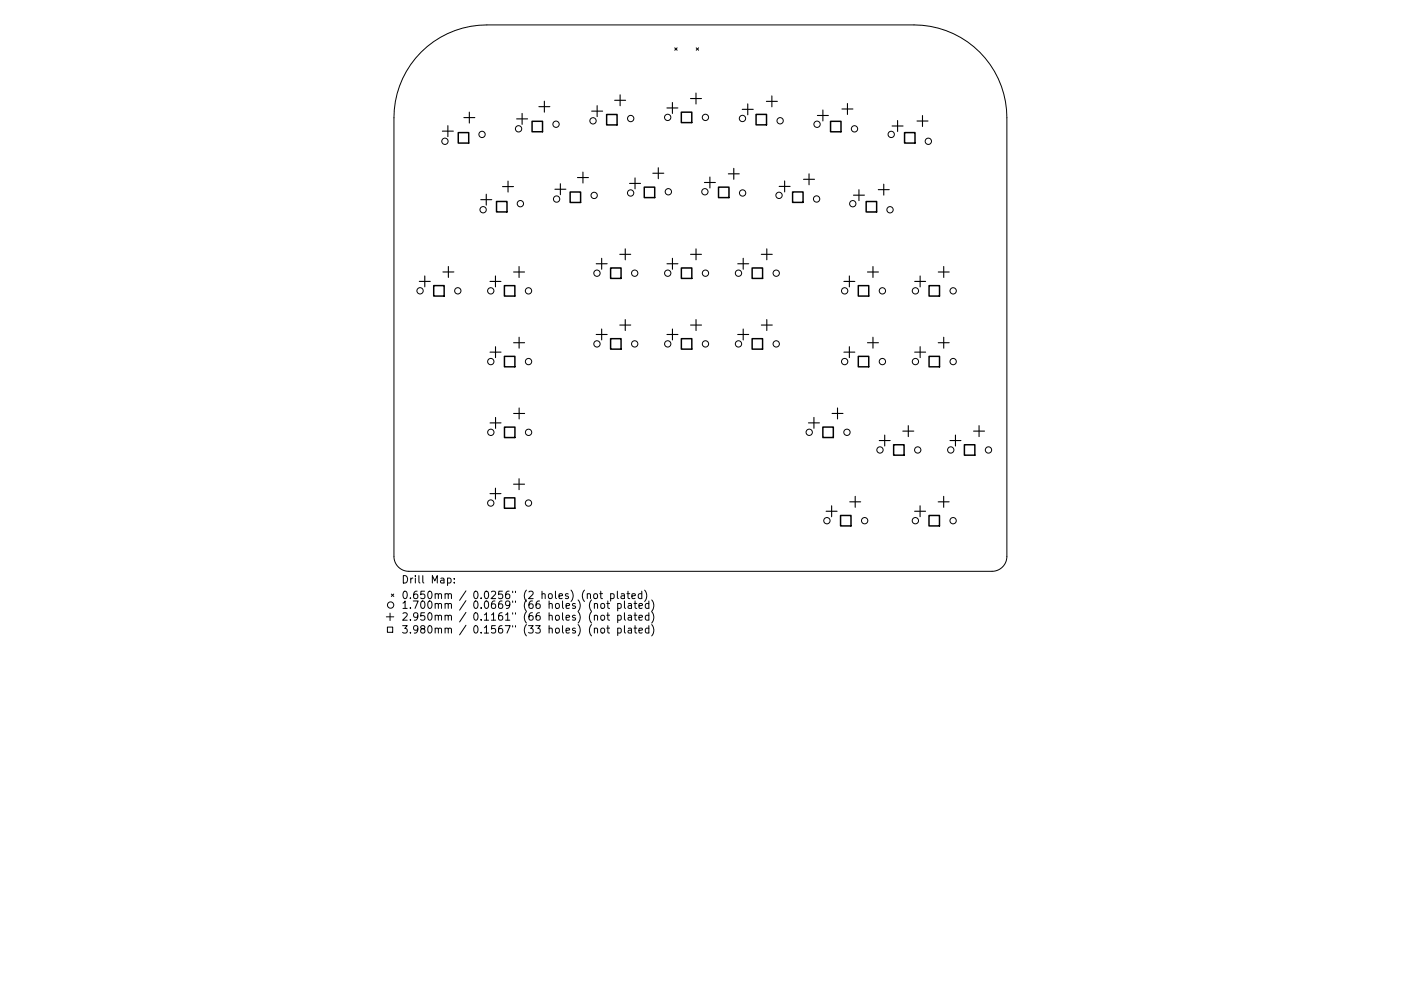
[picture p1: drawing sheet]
<svg xmlns="http://www.w3.org/2000/svg" width="297mm" height="210mm" viewBox="0 0 297 210" stroke-linecap="round" stroke-linejoin="round" font-family="sans-serif">
<defs><g id="words">
<g font-size="2.2">
<text x="85.1" y="123.8">Drill Map:</text>
<text x="85.1" y="127.1">0.650mm / 0.0256&quot; (2 holes) (not plated)</text>
<text x="85.1" y="129.2">1.700mm / 0.0669&quot; (66 holes) (not plated)</text>
<text x="85.1" y="131.7">2.950mm / 0.1161&quot; (66 holes) (not plated)</text>
<text x="85.1" y="134.4">3.980mm / 0.1567&quot; (33 holes) (not plated)</text>
</g>
</g></defs>
<g fill="none" stroke="#000" stroke-width=".21">
<path d="M89.3 11.1a19.7 19.7 0 0 1 13.9-5.8h90.6a19.7 19.7 0 0 1 19.7 19.7v93.1a3.2 3.2 0 0 1-3.2 3.1h-123.6a3.2 3.2 0 0 1-3.2-3.1v-93.1a19.7 19.7 0 0 1 5.8-13.9zM143.1 10.2l.5 .5M143.6 10.2l-.5 .5M147.6 10.2l.5 .5M148.1 10.2l-.5 .5M81.9 130.9h1.6M82.1 133h1.2v1.2h-1.2zM82.7 130.1v1.6M83 126l.5 .5M83.5 126l-.5 .5M94.9 122.7l.4-.1 .3 .3-.1 .7h-.6M96.3 123.5v.2"/>
<path d="M96.3 122.7v.2M124.5 126.1l.2-.1h.4l.1 1M126 126h.4l.3 .3v.4l-.3 .3-.4-.1-.1-.2zM126 128.2l.2-.2 .4 .1 .1 1M126 130.7l.2-.2 .4 .1 .1 1M126 133.4l.2-.1h.4l.1 1M127.1 126h.6M127.4 125.4v1.4l.3 .2M127.4 128.2l.3-.2 .4 .2 .1 .6-.2 .2-.3 .1-.3-.2zM127.4 130.7l.3-.2 .4 .2 .1 .6-.2 .2-.3 .1-.3-.2zM127.5 133.3h.4l.3 .3v.4l-.3 .3-.4-.1-.1-.2zM128.6 128h.6"/>
<path d="M128.6 130.5h.6M128.6 133.3h.6M128.9 127.5v1.4l.3 .2M128.9 130v1.4l.3 .2M128.9 132.7v1.4l.3 .2M129.5 126h.4l.3 .3-.1 .6h-.6M129.5 126v1.5M130.9 125.4v1.4l.2 .2M131 128.1l.4-.1 .3 .3-.1 .7h-.6M131 130.6l.4-.1 .3 .3-.1 .7h-.6M131 133.3h.4l.3 .3-.1 .6h-.6M131 128v1.6"/>
<path d="M131 130.5v1.6M131 133.3v1.5M131.7 126h.6l.1 1M132.4 126.3l-.5 .1-.3 .2 .3 .4 .5-.1M132.4 127.5v1.4l.2 .2M132.4 130v1.4l.2 .2M132.4 132.7v1.4l.2 .2M132.9 126h.6M133.1 125.4v1.4l.4 .2M133.2 128.1h.6l.1 1M133.2 130.6h.6l.1 1M133.2 133.3h.6l.1 1"/>
<path d="M133.9 128.4l-.5 .1-.3 .2 .3 .4 .5-.1M133.9 130.9l-.5 .1-.3 .2 .3 .4 .5-.1M133.9 133.6l-.5 .1-.3 .2 .3 .4 .5-.1M134 126.5l.7-.2-.1-.3h-.4l-.2 .2v.7h.6M134.4 128h.6M134.4 130.5h.6M134.4 133.3h.6M134.6 127.5v1.4l.4 .2M134.6 130v1.4l.4 .2M134.6 132.7v1.4l.4 .2M135.5 128.6l.7-.2-.1-.3-.4-.1-.2 .3v.7h.6M135.5 131.1l.7-.2-.1-.3-.4-.1-.2 .3v.7h.6"/>
<path d="M135.5 133.8l.7-.2-.1-.3h-.4l-.2 .2v.7h.6M136.1 126h-.5l-.3 .3 .2 .6h.6M136.1 125.4v1.6M136.7 125.2a1.81 1.81 0 0 1 0 2.4M137.6 128.1l-.5-.1-.3 .3 .2 .7h.6M137.6 130.6l-.5-.1-.3 .3 .2 .7h.6M137.6 133.3h-.5l-.3 .3 .2 .6h.6M137.6 127.5v1.6M137.6 130v1.6M137.6 132.7v1.6M138.2 127.3a1.81 1.81 0 0 1 0 2.4M138.2 129.8a1.81 1.81 0 0 1 0 2.4"/>
<path d="M138.2 132.5a1.81 1.81 0 0 1 0 2.4"/>
<circle cx="94.3" cy="30" r=".67"/>
<circle cx="102.2" cy="28.5" r=".67"/>
<circle cx="109.9" cy="27.3" r=".67"/>
<circle cx="117.9" cy="26.4" r=".67"/>
<circle cx="125.7" cy="25.6" r=".67"/>
<circle cx="133.7" cy="25.2" r=".67"/>
<circle cx="141.6" cy="24.9" r=".67"/>
<circle cx="149.6" cy="24.9" r=".67"/>
<circle cx="157.4" cy="25.1" r=".67"/>
<circle cx="165.4" cy="25.6" r=".67"/>
<circle cx="173.2" cy="26.4" r=".67"/>
<circle cx="181.2" cy="27.3" r=".67"/>
<circle cx="189" cy="28.5" r=".67"/>
<circle cx="196.8" cy="30" r=".67"/>
<circle cx="102.4" cy="44.5" r=".67"/>
<circle cx="110.3" cy="43.2" r=".67"/>
<circle cx="118" cy="42.2" r=".67"/>
<circle cx="126" cy="41.5" r=".67"/>
<circle cx="126.6" cy="58" r=".67"/>
<circle cx="133.7" cy="40.9" r=".67"/>
<circle cx="134.6" cy="58" r=".67"/>
<circle cx="141.6" cy="58" r=".67"/>
<circle cx="141.7" cy="40.7" r=".67"/>
<circle cx="149.4" cy="40.7" r=".67"/>
<circle cx="149.6" cy="58" r=".67"/>
<circle cx="156.6" cy="58" r=".67"/>
<circle cx="157.4" cy="40.9" r=".67"/>
<circle cx="164.6" cy="58" r=".67"/>
<circle cx="165.2" cy="41.4" r=".67"/>
<circle cx="173.1" cy="42.2" r=".67"/>
<circle cx="180.8" cy="43.2" r=".67"/>
<circle cx="188.7" cy="44.5" r=".67"/>
<circle cx="89.1" cy="61.7" r=".67"/>
<circle cx="97.1" cy="61.7" r=".67"/>
<circle cx="104" cy="61.7" r=".67"/>
<circle cx="104.1" cy="76.7" r=".67"/>
<circle cx="112.1" cy="61.7" r=".67"/>
<circle cx="112.1" cy="76.7" r=".67"/>
<circle cx="126.6" cy="73" r=".67"/>
<circle cx="134.6" cy="73" r=".67"/>
<circle cx="141.6" cy="73" r=".67"/>
<circle cx="149.6" cy="73" r=".67"/>
<circle cx="156.6" cy="73" r=".67"/>
<circle cx="164.6" cy="73" r=".67"/>
<circle cx="179.1" cy="76.7" r=".67"/>
<circle cx="179.1" cy="61.7" r=".67"/>
<circle cx="187.1" cy="76.7" r=".67"/>
<circle cx="187.1" cy="61.7" r=".67"/>
<circle cx="194.1" cy="76.7" r=".67"/>
<circle cx="194.1" cy="61.7" r=".67"/>
<circle cx="202.1" cy="76.7" r=".67"/>
<circle cx="202.1" cy="61.7" r=".67"/>
<circle cx="104.1" cy="91.7" r=".67"/>
<circle cx="112.1" cy="91.7" r=".67"/>
<circle cx="171.6" cy="91.7" r=".67"/>
<circle cx="179.6" cy="91.7" r=".67"/>
<circle cx="186.6" cy="95.5" r=".67"/>
<circle cx="194.6" cy="95.5" r=".67"/>
<circle cx="201.6" cy="95.5" r=".67"/>
<circle cx="209.6" cy="95.5" r=".67"/>
<circle cx="104" cy="106.7" r=".67"/>
<circle cx="112.1" cy="106.7" r=".67"/>
<circle cx="175.3" cy="110.5" r=".67"/>
<circle cx="183.3" cy="110.5" r=".67"/>
<circle cx="194.1" cy="110.5" r=".67"/>
<circle cx="202.1" cy="110.5" r=".67"/>
<circle cx="82.8" cy="128.4" r=".67"/>
</g>
<g fill="none" stroke="#000" stroke-width=".23">
<path d="M147.6 19.7v2.4M93.8 27.8h2.3M95 26.7v2.3M98.3 24.9h2.4M99.5 23.8v2.3M106.6 39.6h2.3M107.7 38.4v2.3M109.5 25.2h2.4M110.7 24.1v2.3M114.3 22.6h2.3M115.4 21.5v2.3M118.8 39v2.3"/>
<path d="M122.4 37.7h2.4M123.6 36.5v2.3M125.4 23.6h2.4M126.6 22.4v2.3M130.3 21.3h2.3M131.5 20.1v2.3M133.5 38.9h2.3M134.6 37.8v2.3M138.4 36.8h2.3M139.6 35.6v2.3M141.4 22.9h2.3M142.6 21.7v2.4"/>
<path d="M146.4 20.9h2.3M149.4 38.7h2.3M150.5 37.6v2.3M154.4 36.9h2.3M155.6 35.7v2.3M157.4 23.2h2.3M158.5 22v2.4M162.5 21.5h2.3M163.7 20.3v2.4M165.2 39.6h2.3M166.4 38.4v2.3M170.4 38h2.3"/>
<path d="M171.5 36.9v2.3M173.3 24.5h2.3M174.5 23.3v2.4M178.5 23.1h2.3M179.7 22v2.3M187.4 39.1v2.3M189.1 26.7h2.4M190.3 25.6v2.3M194.4 25.7h2.3M195.6 24.5v2.3M88.9 59.7h2.3M90.1 58.5v2.4"/>
<path d="M93.9 57.7h2.3M95.1 56.5v2.4M101.9 42.4h2.4M103.1 41.2v2.3M103.9 59.7h2.3M105 58.5v2.4M108.9 57.7h2.3M110.1 56.5v2.4M117.6 40.1h2.4M126.4 56h2.3M127.6 54.8v2.3M131.4 54h2.3"/>
<path d="M132.6 52.8v2.3M141.4 56h2.3M142.6 54.8v2.3M146.4 54h2.3M147.6 52.8v2.3M156.4 56h2.3M157.6 54.8v2.3M161.4 54h2.3M162.6 52.8v2.3M178.9 59.7h2.3M180.1 58.5v2.4M181 41.4h2.3"/>
<path d="M182.1 40.2v2.4M183.9 57.7h2.3M185.1 56.5v2.4M186.2 40.2h2.3M193.9 59.7h2.3M195.1 58.5v2.4M198.9 57.7h2.4M200.1 56.5v2.4M103.9 74.7h2.3M105.1 73.6v2.3M108.9 72.7h2.3M110.1 71.6v2.3"/>
<path d="M126.4 71h2.3M127.6 69.8v2.3M131.4 69h2.3M132.6 67.8v2.3M141.4 71h2.3M142.6 69.8v2.3M146.4 69h2.3M147.6 67.8v2.3M156.4 71h2.3M157.6 69.8v2.3M161.4 69h2.3M162.6 67.8v2.3"/>
<path d="M178.9 74.7h2.3M180.1 73.6v2.3M183.9 72.7h2.3M185.1 71.6v2.3M193.9 74.7h2.3M195.1 73.6v2.3M198.9 72.7h2.4M200.1 71.6v2.3M103.9 89.7h2.3M105.1 88.6v2.3M108.9 87.7h2.3M110.1 86.6v2.3"/>
<path d="M171.4 89.7h2.3M172.6 88.6v2.3M176.4 87.7h2.3M177.6 86.6v2.3M186.4 93.5h2.3M187.6 92.3v2.3M191.4 91.5h2.3M192.6 90.3v2.3M201.4 93.5h2.3M202.6 92.3v2.3M206.4 91.5h2.3M207.6 90.3v2.3"/>
<path d="M103.9 104.7h2.3M105 103.6v2.3M108.9 102.7h2.3M110.1 101.6v2.3M175.2 108.5h2.3M176.3 107.3v2.3M180.2 106.5h2.3M181.3 105.3v2.3M193.9 108.5h2.3M195.1 107.3v2.3M198.9 106.5h2.3M200.1 105.3v2.3"/>
</g>
<g fill="none" stroke="#000" stroke-width=".31">
<path d="M97.2 28.1h2.2v2.3h-2.2zM112.8 25.7h2.2v2.3h-2.2zM128.6 24.3h2.2v2.2h-2.2zM136.6 39.7h2.2v2.2h-2.2zM144.5 23.8h2.2v2.2h-2.2zM152.3 39.7h2.3v2.2h-2.3zM160.3 24.3h2.2v2.2h-2.2zM176.1 25.7h2.2v2.3h-2.2zM191.8 28.1h2.2v2.3h-2.2zM105.3 42.7h2.2v2.3h-2.2zM120.9 40.7h2.2v2.3h-2.2zM129.5 56.9h2.2v2.2h-2.2z"/>
<path d="M144.5 56.9h2.2v2.2h-2.2zM159.5 56.9h2.2v2.2h-2.2zM168 40.7h2.3v2.2h-2.3zM183.6 42.8h2.3v2.2h-2.3zM92 60.6h2.2v2.2h-2.2zM106.9 60.6h2.3v2.2h-2.3zM107 75.6h2.2v2.2h-2.2zM129.5 71.9h2.2v2.2h-2.2zM144.5 71.9h2.2v2.2h-2.2zM159.5 71.9h2.2v2.2h-2.2zM182 60.6h2.2v2.2h-2.2zM182 75.6h2.2v2.2h-2.2z"/>
<path d="M197 60.6h2.2v2.2h-2.2zM197 75.6h2.2v2.2h-2.2zM107 90.6h2.2v2.2h-2.2zM174.5 90.6h2.2v2.2h-2.2zM189.5 94.4h2.2v2.2h-2.2zM204.5 94.4h2.2v2.2h-2.2zM106.9 105.6h2.3v2.2h-2.3zM178.2 109.4h2.2v2.2h-2.2zM197 109.4h2.2v2.2h-2.2z"/>
</g>
<use href="#words"/>
</svg>
